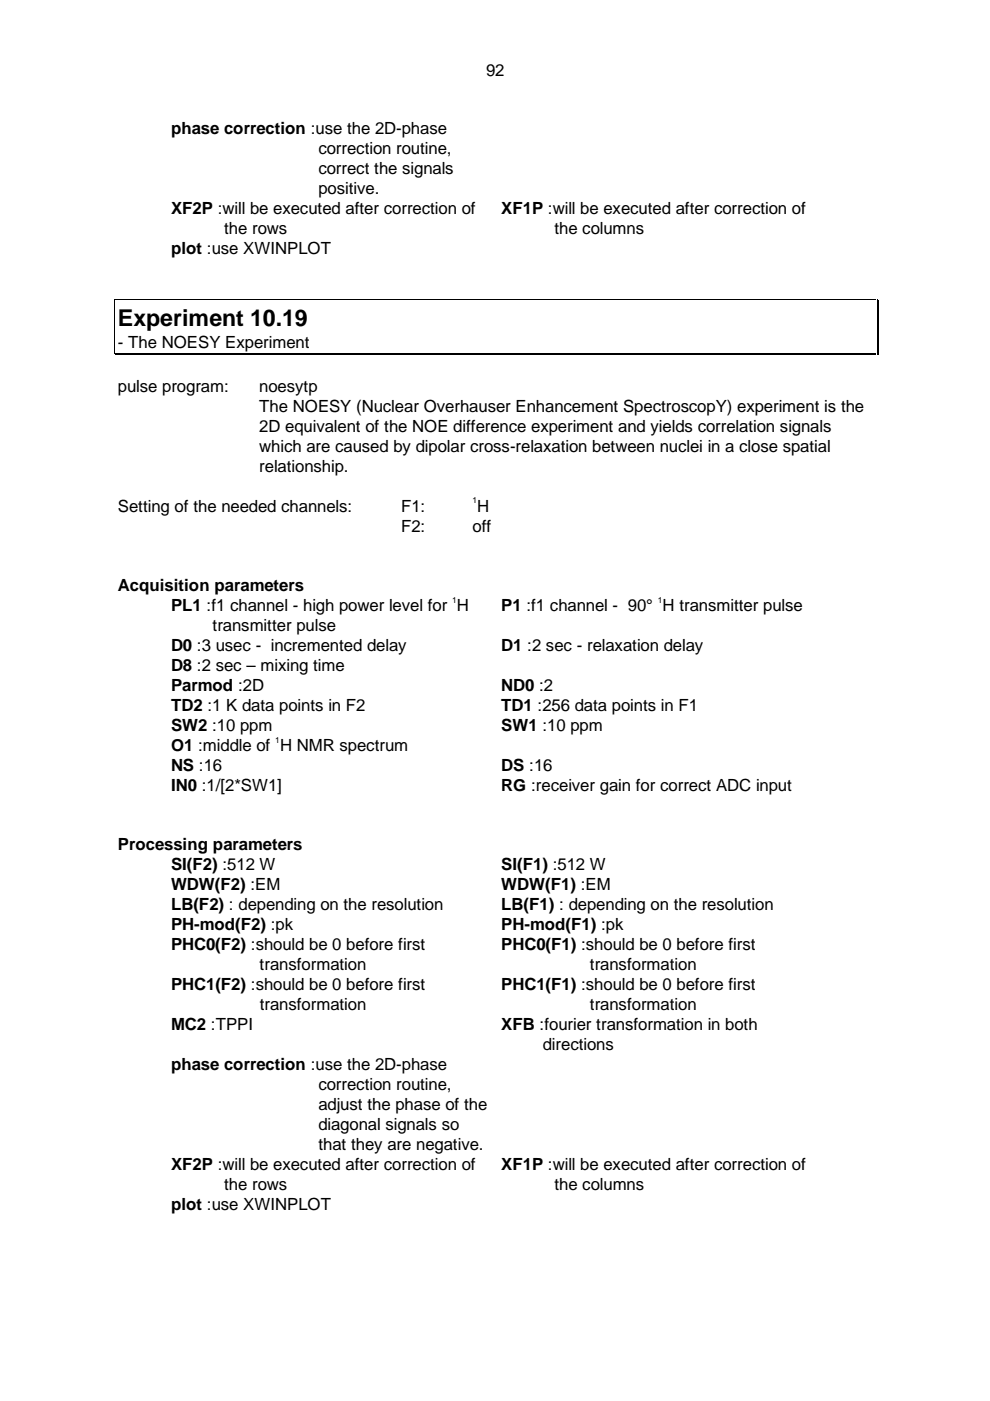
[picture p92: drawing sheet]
<svg xmlns="http://www.w3.org/2000/svg" width="210mm" height="297mm" viewBox="0 0 210 297" stroke-linecap="round" stroke-linejoin="round" font-family="sans-serif">
<defs><g id="words">
<text font-size="4.9" x="25" y="69.2">Experiment 10.19</text>
<g font-size="3.6">
<text x="103.1" y="16.1">92</text>
<text x="36.3" y="28.5">phase correction :use the 2D-phase</text>
<text x="67.5" y="32.7">correction routine,</text>
<text x="67.5" y="37">correct the signals</text>
<text x="67.5" y="41.2">positive.</text>
<text x="36.3" y="45.4">XF2P :will be executed after correction of</text>
<text x="106.3" y="45.4">XF1P :will be executed after correction of</text>
<text x="36.3" y="53.9">plot :use XWINPLOT</text>
<text x="47.5" y="49.7">the rows</text>
<text x="117.5" y="49.7">the columns</text>
<text x="25" y="73.8">- The NOESY Experiment</text>
<text x="25" y="83.1">pulse program:</text>
<text x="55" y="83.1">noesytp</text>
<text x="55" y="87.3">The NOESY (Nuclear Overhauser Enhancement SpectroscopY) experiment is the</text>
<text x="55" y="91.6">2D equivalent of the NOE difference experiment and yields correlation signals</text>
<text x="55" y="95.8">which are caused by dipolar cross-relaxation between nuclei in a close spatial</text>
<text x="55" y="100">relationship.</text>
<text x="25" y="108.5">Setting of the needed channels:</text>
<text x="85" y="112.7">F2:</text>
<text x="85" y="108.5">F1:</text>
<text x="100.2" y="112.7">off</text>
<text x="101.2" y="108.5">H</text>
<text x="25" y="125.4">Acquisition parameters</text>
<text x="36.3" y="129.6">PL1 :f1 channel - high power level for H</text>
<text x="106.3" y="129.6">P1 :f1 channel - 90° H transmitter pulse</text>
<text x="45.1" y="133.8">transmitter pulse</text>
<text x="36.3" y="138.1">D0 :3 usec - incremented delay</text>
<text x="36.3" y="142.3">D8 :2 sec – mixing time</text>
<text x="106.3" y="138.1">D1 :2 sec - relaxation delay</text>
<text x="36.3" y="146.5">Parmod :2D</text>
<text x="106.3" y="146.5">ND0 :2</text>
<text x="36.3" y="155">SW2 :10 ppm</text>
<text x="36.3" y="150.8">TD2 :1 K data points in F2</text>
<text x="106.3" y="150.8">TD1 :256 data points in F1</text>
<text x="106.3" y="155">SW1 :10 ppm</text>
<text x="36.3" y="159.2">O1 :middle of H NMR spectrum</text>
<text x="36.3" y="163.5">NS :16</text>
<text x="36.3" y="167.7">IN0 :1/[2*SW1]</text>
<text x="106.3" y="163.5">DS :16</text>
<text x="106.3" y="167.7">RG :receiver gain for correct ADC input</text>
<text x="25" y="180.3">Processing parameters</text>
<text x="36.3" y="184.5">SI(F2) :512 W</text>
<text x="106.3" y="184.5">SI(F1) :512 W</text>
<text x="36.3" y="188.8">WDW(F2) :EM</text>
<text x="106.3" y="188.8">WDW(F1) :EM</text>
<text x="36.3" y="193">LB(F2) : depending on the resolution</text>
<text x="36.3" y="197.2">PH-mod(F2) :pk</text>
<text x="106.3" y="197.2">PH-mod(F1) :pk</text>
<text x="106.3" y="193">LB(F1) : depending on the resolution</text>
<text x="36.3" y="201.5">PHC0(F2) :should be 0 before first</text>
<text x="106.3" y="201.5">PHC0(F1) :should be 0 before first</text>
<text x="36.3" y="209.9">PHC1(F2) :should be 0 before first</text>
<text x="55.1" y="205.7">transformation</text>
<text x="106.3" y="209.9">PHC1(F1) :should be 0 before first</text>
<text x="125.1" y="205.7">transformation</text>
<text x="55.1" y="214.2">transformation</text>
<text x="125.1" y="214.2">transformation</text>
<text x="36.3" y="218.4">MC2 :TPPI</text>
<text x="106.3" y="218.4">XFB :fourier transformation in both</text>
<text x="36.3" y="226.9">phase correction :use the 2D-phase</text>
<text x="115.1" y="222.6">directions</text>
<text x="67.5" y="231.1">correction routine,</text>
<text x="67.5" y="235.3">adjust the phase of the</text>
<text x="67.5" y="239.6">diagonal signals so</text>
<text x="67.5" y="243.8">that they are negative.</text>
<text x="36.3" y="248">XF2P :will be executed after correction of</text>
<text x="106.3" y="248">XF1P :will be executed after correction of</text>
<text x="36.3" y="256.5">plot :use XWINPLOT</text>
<text x="47.5" y="252.3">the rows</text>
<text x="117.5" y="252.3">the columns</text>
</g>
<g font-size="1.8">
<text x="100.2" y="106.7">1</text>
<text x="95.9" y="127.8">1</text>
<text x="139.5" y="127.8">1</text>
<text x="58.4" y="157.4">1</text>
</g>
</g></defs>
<path d="M24.2 63.4h.2v.1h-.2zM24.2 74.9h.2v.2h-.2zM185.9 63.4h.1v.1h-.1zM185.9 75.1h.4v.2h-.4zM185.9 74.9h.1v.2h-.1zM186.1 74.9h.2v.4h-.2z" fill="#000"/>
<path d="M24.3 63.6v6.6M24.3 70.3v4.5M24.5 63.5h161.3M24.5 75h161.3M24.5 75.2h161.3M185.9 63.6v6.6M185.9 70.3v4.5M186.2 63.6v6.6M186.2 70.3v4.5" fill="none" stroke="#000" stroke-width=".21"/>
<use href="#words"/>
</svg>
